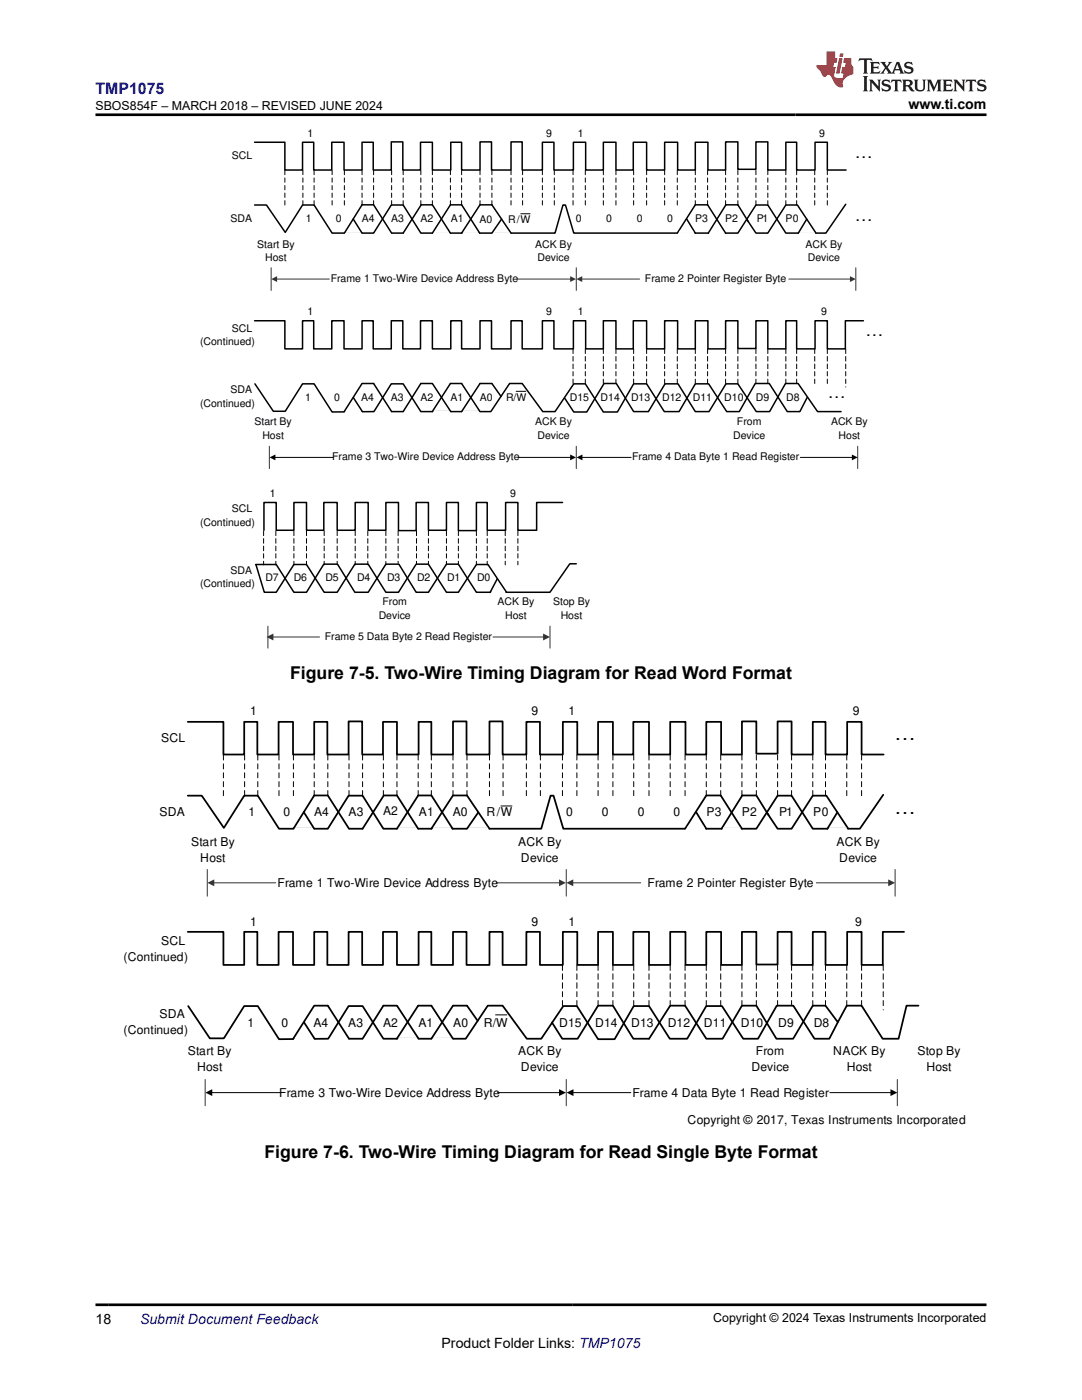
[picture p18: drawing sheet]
<svg xmlns="http://www.w3.org/2000/svg" width="216mm" height="279mm" viewBox="0 0 216 279" stroke-linecap="round" stroke-linejoin="round" font-family="sans-serif">
<defs><g id="words">
<g font-size="4.2">
<text x="178.5" y="147.7">´</text>
<text x="178.5" y="162.5">´</text>
</g>
<g font-size="3.6">
<text x="170.6" y="31.4">´</text>
<text x="170.6" y="44">´</text>
<text x="172.7" y="67.1">´</text>
<text x="165.2" y="79.4">´</text>
</g>
<g font-size="3.5">
<text x="57.9" y="135.4">Figure 7-5. Two-Wire Timing Diagram for Read Word Format</text>
<text x="52.8" y="231.1">Figure 7-6. Two-Wire Timing Diagram for Read Single Byte Format</text>
</g>
<text font-size="3.2" fill="#00f" x="19.1" y="18.7">TMP1075</text>
<g font-size="2.8">
<text x="181.3" y="21.8">www.ti.com</text>
<text x="19" y="264.2">18</text>
<text x="88.1" y="269">Product Folder Links: TMP1075</text>
</g>
<text font-size="2.8" fill="#00f" x="27.9" y="264.2">Submit Document Feedback</text>
<g font-size="2.5">
<text x="19" y="21.9">SBOS854F – MARCH 2018 – REVISED JUNE 2024</text>
<text x="142.3" y="263.9">Copyright © 2024 Texas Instruments Incorporated</text>
</g>
<g font-size="2.4">
<text x="49.9" y="142.7">1</text>
<text x="106" y="142.7">9</text>
<text x="113.4" y="142.7">1</text>
<text x="170.2" y="142.7">9</text>
<text x="32.2" y="148">SCL</text>
<text x="31.8" y="162.9">SDA</text>
<text x="49.6" y="162.9">1</text>
<text x="56.6" y="162.9">0</text>
<text x="62.7" y="162.9">A4</text>
<text x="69.6" y="162.9">A3</text>
<text x="76.4" y="162.7">A2</text>
<text x="83.6" y="162.8">A1</text>
<text x="90.3" y="162.9">A0</text>
<text x="97.1" y="162.9">R/W</text>
<text x="113" y="162.9">0</text>
<text x="120.1" y="162.9">0</text>
<text x="127.3" y="162.9">0</text>
<text x="134.4" y="162.9">0</text>
<text x="141" y="162.9">P3</text>
<text x="148" y="162.9">P2</text>
<text x="155.4" y="162.9">P1</text>
<text x="162.2" y="162.9">P0</text>
<text x="38.1" y="168.9">Start By</text>
<text x="40" y="172.1">Host</text>
<text x="103.4" y="168.9">ACK By</text>
<text x="103.9" y="172.1">Device</text>
<text x="166.9" y="168.9">ACK By</text>
<text x="167.5" y="172.1">Device</text>
<text x="55.4" y="177">Frame 1 Two-Wire Device Address Byte</text>
<text x="129.2" y="177">Frame 2 Pointer Register Byte</text>
<text x="49.9" y="184.8">1</text>
<text x="106" y="184.8">9</text>
<text x="113.4" y="184.8">1</text>
<text x="170.6" y="184.8">9</text>
<text x="24.7" y="191.8">(Continued)</text>
<text x="32.2" y="188.7">SCL</text>
<text x="31.8" y="203.2">SDA</text>
<text x="24.7" y="206.3">(Continued)</text>
<text x="49.4" y="205">1</text>
<text x="56.2" y="205">0</text>
<text x="62.5" y="205">A4</text>
<text x="69.5" y="205">A3</text>
<text x="76.4" y="205">A2</text>
<text x="83.5" y="205">A1</text>
<text x="90.4" y="205">A0</text>
<text x="96.6" y="204.9">R/W</text>
<text x="111.6" y="205">D15</text>
<text x="118.8" y="205">D14</text>
<text x="125.9" y="205">D13</text>
<text x="133.2" y="205">D12</text>
<text x="140.5" y="205">D11</text>
<text x="147.8" y="205">D10</text>
<text x="155.3" y="205">D9</text>
<text x="162.4" y="205">D8</text>
<text x="37.5" y="210.6">Start By</text>
<text x="39.3" y="213.8">Host</text>
<text x="103.4" y="210.6">ACK By</text>
<text x="103.9" y="213.8">Device</text>
<text x="149.9" y="213.8">Device</text>
<text x="150.8" y="210.6">From</text>
<text x="166.3" y="210.6">NACK By</text>
<text x="168.9" y="213.8">Host</text>
<text x="183.1" y="210.5">Stop By</text>
<text x="184.8" y="213.7">Host</text>
<text x="55.7" y="218.9">Frame 3 Two-Wire Device Address Byte</text>
<text x="126.2" y="218.9">Frame 4 Data Byte 1 Read Register</text>
<text x="137.2" y="224.3">Copyright © 2017, Texas Instruments Incorporated</text>
</g>
<g font-size="2.1">
<text x="61.4" y="27.2">1</text>
<text x="109" y="27.2">9</text>
<text x="115.3" y="27.2">1</text>
<text x="163.5" y="27.2">9</text>
<text x="46.3" y="31.7">SCL</text>
<text x="46" y="44.3">SDA</text>
<text x="61.1" y="44.3">1</text>
<text x="67" y="44.3">0</text>
<text x="72.2" y="44.3">A4</text>
<text x="78" y="44.3">A3</text>
<text x="83.9" y="44.2">A2</text>
<text x="89.9" y="44.3">A1</text>
<text x="95.7" y="44.4">A0</text>
<text x="101.4" y="44.4">R/W</text>
<text x="114.9" y="44.3">0</text>
<text x="121" y="44.3">0</text>
<text x="127" y="44.3">0</text>
<text x="133.1" y="44.3">0</text>
<text x="138.7" y="44.3">P3</text>
<text x="144.7" y="44.3">P2</text>
<text x="151" y="44.3">P1</text>
<text x="156.7" y="44.3">P0</text>
<text x="51.3" y="49.4">Start By</text>
<text x="52.9" y="52.1">Host</text>
<text x="106.8" y="49.4">ACK By</text>
<text x="107.2" y="52.1">Device</text>
<text x="160.7" y="49.4">ACK By</text>
<text x="161.2" y="52.1">Device</text>
<text x="66" y="56.3">Frame 1 Two-Wire Device Address Byte</text>
<text x="128.7" y="56.3">Frame 2 Pointer Register Byte</text>
<text x="61.4" y="62.9">1</text>
<text x="109" y="62.9">9</text>
<text x="115.3" y="62.9">1</text>
<text x="163.9" y="62.9">9</text>
<text x="39.9" y="68.9">(Continued)</text>
<text x="46.3" y="66.2">SCL</text>
<text x="39.9" y="81.2">(Continued)</text>
<text x="46" y="78.5">SDA</text>
<text x="60.9" y="80.1">1</text>
<text x="66.7" y="80.1">0</text>
<text x="72.1" y="80.1">A4</text>
<text x="78" y="80.1">A3</text>
<text x="83.9" y="80.1">A2</text>
<text x="89.9" y="80.1">A1</text>
<text x="95.8" y="80.1">A0</text>
<text x="101" y="80">R/W</text>
<text x="113.7" y="80.1">D15</text>
<text x="119.8" y="80.1">D14</text>
<text x="125.9" y="80.1">D13</text>
<text x="132.1" y="80.1">D12</text>
<text x="138.3" y="80.1">D11</text>
<text x="144.5" y="80.1">D10</text>
<text x="150.8" y="80.1">D9</text>
<text x="156.9" y="80.1">D8</text>
<text x="50.8" y="84.8">Start By</text>
<text x="52.4" y="87.5">Host</text>
<text x="106.8" y="84.8">ACK By</text>
<text x="107.2" y="87.5">Device</text>
<text x="146.3" y="87.5">Device</text>
<text x="147.1" y="84.8">From</text>
<text x="165.8" y="84.8">ACK By</text>
<text x="167.3" y="87.5">Host</text>
<text x="66.3" y="91.9">Frame 3 Two-Wire Device Address Byte</text>
<text x="126.1" y="91.9">Frame 4 Data Byte 1 Read Register</text>
<text x="53.9" y="99.2">1</text>
<text x="101.8" y="99.2">9</text>
<text x="39.9" y="104.9">(Continued)</text>
<text x="46.3" y="102.2">SCL</text>
<text x="39.9" y="117.2">(Continued)</text>
<text x="46" y="114.5">SDA</text>
<text x="53" y="116">D7</text>
<text x="58.6" y="116">D6</text>
<text x="64.9" y="116">D5</text>
<text x="71.2" y="116">D4</text>
<text x="77.2" y="116">D3</text>
<text x="83.2" y="116">D2</text>
<text x="89.2" y="116">D1</text>
<text x="95.2" y="116">D0</text>
<text x="75.6" y="123.5">Device</text>
<text x="76.3" y="120.8">From</text>
<text x="99.3" y="120.8">ACK By</text>
<text x="100.8" y="123.5">Host</text>
<text x="110.4" y="120.8">Stop By</text>
<text x="111.9" y="123.5">Host</text>
<text x="64.8" y="127.6">Frame 5 Data Byte 2 Read Register</text>
</g>
</g></defs>
<path d="M50.8 28.4h6v5.5h3.6v-5.5h2.2v5.5h3.6v-5.5h2.4v5.5h3.6v-5.5h2.3v5.5h3.6v-5.6h2.3v5.6h3.5v-5.5h2.4v5.5h3.6v-5.5h2.2v5.5h3.7v-5.6h2.3v5.6h3.9v-5.6h2.2v5.6h4v-5.5h2.3v5.5h3.9v-5.5h2.5v5.5h3.5v-5.5h2.5v5.5h3.5v-5.5h2.6v5.5h3.6v-5.5h2.6v5.5h3.5v-5.5h2.6v5.5h3.5v-5.6h2.4v5.5h3.6v-5.5h2.4v5.6h3.6v-5.5h2.2v5.5h3.6v-5.5h2.5v5.5h3.7M138.8 40.9h2.4M149 43.8l1.8 2.7h2.4l3.6-5.6h2.3l3.7 5.6M149.3 44.3l-2.1-3.4h-2.4l-3.5 5.6M168.8 40.8l-4 5.7h-8l-3.6-5.6h-2.4l-3.6 5.6h-32.7l-1.7-5.6h-.5l-1.5 5.6h-26.8l-3.6-5.6h-2.3l-3.6 5.6h-8.2l-3.6-5.6h-2.3l-3.5 5.5-3.7-5.5h-2.4" fill="none" stroke="#000" stroke-width=".3"/>
<g fill="none" stroke="#000" stroke-width=".2">
<path d="M56.8 34v.9M56.8 35.5v.9M56.8 37v.9M56.8 38.5v.9M60.4 34v.9M60.4 35.5v.9M60.4 37v.9M60.4 38.5v.9M62.7 34v.9M62.7 35.5v.9M62.7 37v.9M62.7 38.5v.9"/>
<path d="M66.3 34v.9M66.3 35.5v.9M66.3 37v.9M66.3 38.5v.9M68.7 34v.9M68.7 35.5v.9M68.7 37v.9M68.7 38.5v.9M72.2 34v.9M72.2 35.5v.9M72.2 37v.9M72.2 38.5v.9"/>
<path d="M74.5 34v.9M74.5 35.5v.9M74.5 37v.9M74.5 38.5v.9M78.1 34v.9M78.1 35.5v.9M78.1 37v.9M78.1 38.5v.9M80.4 34v.9M80.4 35.5v.9M80.4 37v.9M80.4 38.5v.9"/>
<path d="M84 34v.9M84 35.5v.9M84 37v.9M84 38.5v.9M86.3 34v.9M86.3 35.5v.9M86.3 37v.9M86.3 38.5v.9M89.9 34v.9M89.9 35.5v.9M89.9 37v.9M89.9 38.5v.9"/>
<path d="M92.1 34v.9M92.1 35.5v.9M92.1 37v.9M92.1 38.5v.9M95.8 34v.9M95.8 35.5v.9M95.8 37v.9M95.8 38.5v.9M98.2 34v.9M98.2 35.5v.9M98.2 37v.9M98.2 38.5v.9"/>
<path d="M102 34v.9M102 35.5v.9M102 37v.9M102 38.5v.9M104.3 34v.9M104.3 35.5v.9M104.3 37v.9M104.3 38.5v.9M108.2 34v.9M108.2 35.5v.9M108.2 37v.9M108.2 38.5v.9"/>
<path d="M110.6 34v.9M110.6 35.5v.9M110.6 37v.9M110.6 38.5v.9M114.3 34v.9M114.3 35.5v.9M114.3 37v.9M114.3 38.5v.9M116.8 34v.9M116.8 35.5v.9M116.8 37v.9M116.8 38.5v.9"/>
<path d="M120.4 34v.9M120.4 35.5v.9M120.4 37v.9M120.4 38.5v.9M122.9 34v.9M122.9 35.5v.9M122.9 37v.9M122.9 38.5v.9M126.4 34v.9M126.4 35.5v.9M126.4 37v.9M126.4 38.5v.9"/>
<path d="M129 34v.9M129 35.5v.9M129 37v.9M129 38.5v.9M132.6 34v.9M132.6 35.5v.9M132.6 37v.9M132.6 38.5v.9M135.1 34v.9M135.1 35.5v.9M135.1 37v.9M135.1 38.5v.9"/>
<path d="M138.7 34v.9M138.7 35.5v.9M138.7 37v.9M138.7 38.5v.9M141.2 34v.9M141.2 35.5v.9M141.2 37v.9M141.2 38.5v.9M144.8 34v.9M144.8 35.5v.9M144.8 37v.9M144.8 38.5v.9"/>
<path d="M147.2 34v.9M147.2 35.5v.9M147.2 37v.9M147.2 38.5v.9M150.8 34v.9M150.8 35.5v.9M150.8 37v.9M150.8 38.5v.9M156.8 34v.9M156.8 35.5v.9M156.8 37v.9M156.8 38.5v.9"/>
<path d="M159 34v.9M159 35.5v.9M159 37v.9M159 38.5v.9M162.6 34v.9M162.6 35.5v.9M162.6 37v.9M162.6 38.5v.9M165.1 34v.9M165.1 35.5v.9M165.1 37v.9M165.1 38.5v.9"/>
<path d="M56.8 40v.9M60.4 40v.9M62.7 40v.9M66.3 40v.9M68.7 40v.9M72.2 40v.9M74.5 40v.9M78.1 40v.9M80.4 40v.9M84 40v.9M86.3 40v.9M89.9 40v.9"/>
<path d="M92.1 40v.9M95.8 40v.9M98.2 40v.9M102 40v.9M104.3 40v.9M108.2 40v.9M110.6 40v.9M114.3 40v.9M116.8 40v.9M120.4 40v.9M122.9 40v.9M126.4 40v.9"/>
<path d="M129 40v.9M132.6 40v.9M135.1 40v.9M138.7 40v.9M141.2 40v.9M144.8 40v.9M147.2 40v.9M150.8 40v.9M156.8 40v.9M159 40v.9M162.6 40v.9M165.1 40v.9"/>
</g>
<path d="M54.1 53.4v4.6M55.1 55.7h10.6M115 53.4v4.6M170.8 53.4v4.6" fill="none" stroke="#323436" stroke-width=".2"/>
<path d="M54.1 55.7l1.2-.6v1.2z" fill="#323436"/>
<path d="M157.4 55.7h12.3" fill="none" stroke="#323436" stroke-width=".2"/>
<path d="M169.6 55.1l1.2 .6-1.2 .6z" fill="#323436"/>
<path d="M116 55.7h11.6" fill="none" stroke="#323436" stroke-width=".2"/>
<path d="M115 55.7l1.2-.6v1.2z" fill="#323436"/>
<path d="M103.1 55.7h10.8" fill="none" stroke="#323436" stroke-width=".2"/>
<path d="M113.8 55.1l1.1 .6-1.1 .6z" fill="#323436"/>
<path d="M168.8 77.2v.1M53.7 89.1v4.4M115 89.1v4.4M171.1 89.1v4.4M53.5 125v4.4M54.4 127.1h9.4M109.7 125v4.4" fill="none" stroke="#323436" stroke-width=".2"/>
<g fill="none" stroke="#000" stroke-width=".2">
<path d="M153.2 34v.9M153.2 35.5v.9M153.2 37v.9M153.2 38.5v.9M103.9 42.7h1.9M153.2 40v.9M114.3 69.6v1M114.3 71.1v1M114.3 72.7v.9M114.3 74.2v.8M114.3 75.7v.8M116.8 69.6v1"/>
<path d="M116.8 71.1v1M116.8 72.7v.9M116.8 74.2v.8M116.8 75.7v.8M120.4 69.6v1M120.4 71.1v1M120.4 72.7v.9M120.4 74.2v.8M120.4 75.7v.8M122.9 69.6v1M122.9 71.1v1M122.9 72.7v.9"/>
<path d="M122.9 74.2v.8M122.9 75.7v.8M126.4 69.6v1M126.4 71.1v1M126.4 72.7v.9M126.4 74.2v.8M126.4 75.7v.8M129 69.6v1M129 71.1v1M129 72.7v.9M129 74.2v.8M129 75.7v.8"/>
<path d="M132.6 69.6v1M132.6 71.1v1M132.6 72.7v.9M132.6 74.2v.8M132.6 75.7v.8M135.1 69.6v1M135.1 71.1v1M135.1 72.7v.9M135.1 74.2v.8M135.1 75.7v.8M138.7 69.6v1M138.7 71.1v1"/>
<path d="M138.7 72.7v.9M138.7 74.2v.8M138.7 75.7v.8M141.2 69.6v1M141.2 71.1v1M141.2 72.7v.9M141.2 74.2v.8M141.2 75.7v.8M144.8 69.6v1M144.8 71.1v1M144.8 72.7v.9M144.8 74.2v.8"/>
<path d="M144.8 75.7v.8M147.2 69.6v1M147.2 71.1v1M147.2 72.7v.9M147.2 74.2v.8M147.2 75.7v.8M150.8 69.6v1M150.8 71.1v1M150.8 72.7v.9M150.8 74.2v.8M150.8 75.7v.8M153.2 69.6v1"/>
<path d="M153.2 71.1v1M153.2 72.7v.9M153.2 74.2v.8M153.2 75.7v.8M156.8 69.6v1M156.8 71.1v1M156.8 72.7v.9M156.8 74.2v.8M156.8 75.7v.8M159 69.6v1M159 71.1v1M159 72.7v.9"/>
<path d="M159 74.2v.8M159 75.7v.8M162.6 69.6v1M162.6 71.1v1M162.6 72.7v.9M162.6 74.2v.8M162.6 75.7v.8M165.1 69.6v1M165.1 71.1v1M165.1 72.7v.9M165.1 74.2v.8M165.1 75.7v.8"/>
<path d="M168.8 69.6v1M168.8 71.1v1M168.8 72.7v.9M168.8 74.2v.8M168.8 75.7v.8M52.6 106v.9M52.6 107.5v.9M52.6 109v.9M52.6 110.5v.9M52.6 112v.7M55 106v.9M55 107.5v.9"/>
<path d="M55 109v.9M55 110.5v.9M55 112v.7M58.6 106v.9M58.6 107.5v.9M58.6 109v.9M58.6 110.5v.9M58.6 112v.7M61.2 106v.9M61.2 107.5v.9M61.2 109v.9M61.2 110.5v.9"/>
<path d="M61.2 112v.7M64.7 106v.9M64.7 107.5v.9M64.7 109v.9M64.7 110.5v.9M64.7 112v.7M67.3 106v.9M67.3 107.5v.9M67.3 109v.9M67.3 110.5v.9M67.3 112v.7M70.9 106v.9"/>
<path d="M70.9 107.5v.9M70.9 109v.9M70.9 110.5v.9M70.9 112v.7M73.4 106v.9M73.4 107.5v.9M73.4 109v.9M73.4 110.5v.9M73.4 112v.7M77 106v.9M77 107.5v.9M77 109v.9"/>
<path d="M77 110.5v.9M77 112.1v.6M79.4 106v.9M79.4 107.5v.9M79.4 109v.9M79.4 110.5v.9M79.4 112v.4M83.1 106v.9M83.1 107.5v.9M83.1 109v.9M83.1 110.5v.9M83.1 112v.6"/>
<path d="M85.5 106v.9M85.5 107.5v.9M85.5 109v.9M85.5 110.5v.9M85.5 112v.7M89.1 106v.9M89.1 107.5v.9M89.1 109v.9M89.1 110.5v.9M89.1 112v.7M91.5 106v.9M91.5 107.5v.9"/>
<path d="M91.5 109v.9M91.5 110.5v.9M91.5 112v.7M95.1 106v.9M95.1 107.5v.9M95.1 109v.9M95.1 110.5v.9M95.1 112v.7M97.2 106v.9M97.2 107.5v.9M97.2 109v.9M97.2 110.5v.9"/>
<path d="M97.2 112v.7M100.8 106v.9M100.8 107.5v.9M100.8 109v.9M100.8 110.5v.9M100.8 112v.7M103.3 106v.9M103.3 107.5v.9M103.3 109v.9M103.3 110.5v.9M103.3 112v.7"/>
</g>
<path d="M50.8 64h6v5.6h3.6v-5.6h2.2v5.6h3.6v-5.6h2.4v5.6h3.6v-5.6h2.3v5.6h3.6v-5.6h2.3v5.6h3.5v-5.6h2.4v5.6h3.6v-5.6h2.2v5.6h3.7v-5.6h2.3v5.6h3.9v-5.6h2.2v5.6h4v-5.6h2.3v5.6h3.9v-5.6h2.5v5.6h3.5v-5.6h2.5v5.6h3.5v-5.6h2.6v5.6h3.6v-5.6h2.6v5.6h3.5v-5.6h2.6v5.6h3.5v-5.6h2.4v5.6h3.6v-5.6h2.4v5.6h3.6v-5.6h2.2v5.6h3.6v-5.6h2.5v5.6h3.6v-5.6h3.6M50.9 76.6l3.6 5.5h2.4l3.5-5.5h2.3l3.6 5.6 8.3-.1 3.5-5.5h2.3l3.6 5.5h13.9l3.8-5.6h2.5l4.1 5.6h2.5l3.7-5.5h2.3l3.6 5.6h2.8l3.2-5.6h2.6l3.6 5.5h2.9l3.2-5.5h2.7l3.6 5.5h2.5l3.2-5.6h2.8l3.6 5.6h2.5l1.5-2.8M112.7 79.5l1.8 2.7h2.6l3.4-5.7h2.5l3.4 5.6h3l3.3-5.5h2.6l3.4 5.5h2.8l3.4-5.5h2.3l3.7 5.5h2.7l3.1-5.6h2.6l3.8 5.6h4.7M51.1 112.7l1.6 5.5h2.4l3.5-5.5h2.6l3.5 5.5h2.6l3.5-5.6h2.7l3.5 5.6h2.5l3.5-5.6h2.5l3.6 5.6h2.4l3.6-5.5h2.3l3.6 5.4M112.3 100.3h-5.2v5.5h-3.8v-5.5h-2.4v5.5h-3.7v-5.5h-2.1v5.6h-3.6v-5.6h-2.4v5.5h-3.6v-5.5h-2.5v5.6h-3.5v-5.6h-2.5v5.5h-3.5v-5.5h-2.6v5.5h-3.6v-5.5h-2.7v5.5h-3.4v-5.5h-2.6v5.5h-3.5v-5.5h-2.4v5.5M115 112.5h-1.3l-4 5.7h-14.6l-3.6-5.6h-2.4l-3.6 5.6h-2.5l-3.4-5.6h-2.6l-3.5 5.6h-2.7l-3.5-5.6h-2.7l-3.4 5.6h-2.6l-3.5-5.5h-4.1" fill="none" stroke="#000" stroke-width=".3"/>
<path d="M53.2 127.1l1.4-.7v1.4z" fill="#323436"/>
<path d="M98.4 127.1h10.1" fill="none" stroke="#323436" stroke-width=".2"/>
<path d="M108.4 126.4l1.3 .7-1.3 .7z" fill="#323436"/>
<path d="M103 78.1h1.9M54.8 91.3h11.7M103.3 91.3h10.6M116.1 91.3h9.8M159.7 91.3h10.4" fill="none" stroke="#000" stroke-width=".2"/>
<path d="M53.8 91.3l1.2-.6v1.2zM113.8 90.7l1.1 .6-1.1 .6zM115.1 91.3l1.1-.6v1.2zM170 90.7l1.1 .6-1.1 .6z" fill="#000"/>
<path d="M141.2 40.9l3.6 5.6" fill="none" stroke="#000" stroke-width=".3"/>
<g fill="#fff">
<path d="M141.6 46.3h2.9l.3 .6h-3.5z" fill-rule="evenodd"/>
<path d="M92.4 46.3h3l.4 .6h-3.7z" fill-rule="evenodd"/>
</g>
<path d="M92.1 40.9h-2.2l-3.6 5.6M92.1 46.5l3.7-5.6h2.4l3.8 5.6M92.1 40.9l3.6 5.6" fill="none" stroke="#000" stroke-width=".3"/>
<path d="M86.6 46.3h3l.3 .6h-3.6z" fill-rule="evenodd" fill="#fff"/>
<path d="M72.2 40.9h2.3M74.5 40.9l3.6 5.6M78.2 46.5h2.2l3.6-5.6h2.3l3.6 5.6M95.8 76.5h2.4l1.8 2.6" fill="none" stroke="#000" stroke-width=".3"/>
<path d="M92.4 81.9h3.2l.4 .7h-4z" fill-rule="evenodd" fill="#fff"/>
<path d="M86.3 82.1l3.6-5.6h2.2l3.7 5.6" fill="none" stroke="#000" stroke-width=".3"/>
<path d="M86.6 81.9h3.1l.4 .7h-3.8z" fill-rule="evenodd" fill="#fff"/>
<path d="M72.3 76.5h2.2l3.6 5.6h2.3M86.2 76.5h-2.2l-3.6 5.6M86.3 76.5l3.6 5.6" fill="none" stroke="#000" stroke-width=".3"/>
<path d="M68.9 46.3h3.1l.4 .6h-3.9z" fill-rule="evenodd" fill="#fff"/>
<path d="M70.5 43.7l1.7 2.8" fill="none" stroke="#000" stroke-width=".3"/>
<path d="M69 81.9h3l.4 .6h-3.8z" fill-rule="evenodd" fill="#fff"/>
<path d="M70.5 79.4l1.8 2.7" fill="none" stroke="#000" stroke-width=".3"/>
<path d="M159.5 46.3h3l.3 .6h-3.6z" fill-rule="evenodd" fill="#fff"/>
<path d="M161 43.7l-1.7 2.8" fill="none" stroke="#000" stroke-width=".3"/>
<path d="M98.1 117.9h2.6l.3 .7h-3.2z" fill-rule="evenodd" fill="#fff"/>
<path d="M99.2 115.5l-1.4 2.7" fill="none" stroke="#000" stroke-width=".3"/>
<path d="M98.4 46.3h3.3l.3 .6h-4z" fill-rule="evenodd" fill="#fff"/>
<path d="M72.2 40.9l-3.5 5.6M100.1 43.7l-1.9 2.8M72.2 76.5l-3.5 5.6M95.8 76.5l-3.7 5.6" fill="none" stroke="#000" stroke-width=".3"/>
<path d="M135.4 46.3h3l.4 .6h-3.8z" fill-rule="evenodd" fill="#fff"/>
<path d="M137 43.7l1.7 2.8M138.7 40.9l-3.6 5.6" fill="none" stroke="#000" stroke-width=".3"/>
<path d="M135.7 46h2.5l.3 .4h-3.1z" fill-rule="evenodd" fill="#fff"/>
<path d="M37.5 144.1h7.1v6.5h4.1v-6.5h2.6v6.5h4.3v-6.5h2.9v6.5h4.2v-6.5h2.6v6.5h4.3v-6.6h2.7v6.6h4.1v-6.5h2.8v6.5h4.3v-6.5h2.6v6.5h4.3v-6.6h2.7v6.6h4.6v-6.6h2.6v6.6h4.7v-6.5h2.7v6.5h4.6v-6.5h2.9v6.5h4.1v-6.5h3v6.5h4.1v-6.5h3.1v6.5h4.2v-6.5h3.1v6.5h4.1v-6.5h3v6.5h4.1v-6.6h2.9v6.4h4.3v-6.4h2.8v6.6h4.2v-6.5h2.5v6.5h4.3v-6.5h2.9v6.5h4.4M141 158.8h2.8M176.2 158.6l-4.6 6.8h-9.4l-4.2-6.6h-2.8l-4.3 6.6h-38.5l-2-6.6h-.5l-1.9 6.6h-31.5l-4.2-6.6h-2.7l-4.2 6.6h-9.7l-4.3-6.6h-2.7l-4 6.4-4.4-6.4h-2.8M153.1 162.2l2.1 3.2h2.8l4.2-6.6h2.7l4.3 6.5M153.4 162.7l-2.5-3.9h-2.8l-4.1 6.6" fill="none" stroke="#000" stroke-width=".35"/>
<g fill="none" stroke="#000" stroke-width=".2">
<path d="M44.6 150.7v1M44.6 152.4v1.1M44.6 154.2v1M44.6 156v1M44.6 157.8v1M48.8 150.7v1M48.8 152.4v1.1M48.8 154.2v1M48.8 156v1M48.8 157.8v1M51.4 150.7v1M51.4 152.4v1.1"/>
<path d="M51.4 154.2v1M51.4 156v1M51.4 157.8v1M55.7 150.7v1M55.7 152.4v1.1M55.7 154.2v1M55.7 156v1M55.7 157.8v1M58.5 150.7v1M58.5 152.4v1.1M58.5 154.2v1M58.5 156v1"/>
<path d="M58.5 157.8v1M62.7 150.7v1M62.7 152.4v1.1M62.7 154.2v1M62.7 156v1M62.7 157.8v1M65.4 150.7v1M65.4 152.4v1.1M65.4 154.2v1M65.4 156v1M65.4 157.8v1M69.6 150.7v1"/>
<path d="M69.6 152.4v1.1M69.6 154.2v1M69.6 156v1M69.6 157.8v1M72.3 150.7v1M72.3 152.4v1.1M72.3 154.2v1M72.3 156v1M72.3 157.8v1M76.5 150.7v1M76.5 152.4v1.1M76.5 154.2v1"/>
<path d="M76.5 156v1M76.5 157.8v1M79.2 150.7v1M79.2 152.4v1.1M79.2 154.2v1M79.2 156v1M79.2 157.8v1M83.4 150.7v1M83.4 152.4v1.1M83.4 154.2v1M83.4 156v1M83.4 157.8v1"/>
<path d="M86.1 150.7v1M86.1 152.4v1.1M86.1 154.2v1M86.1 156v1M86.1 157.8v1M90.4 150.7v1M90.4 152.4v1.1M90.4 154.2v1M90.4 156v1M90.4 157.8v1M93.2 150.7v1M93.2 152.4v1.1"/>
<path d="M93.2 154.2v1M93.2 156v1M93.2 157.8v1M97.7 150.7v1M97.7 152.4v1.1M97.7 154.2v1M97.7 156v1M97.7 157.8v1M100.4 150.7v1M100.4 152.4v1.1M100.4 154.2v1M100.4 156v1"/>
<path d="M100.4 157.8v1M105 150.7v1M105 152.4v1.1M105 154.2v1M105 156v1M105 157.8v1M107.8 150.7v1M107.8 152.4v1.1M107.8 154.2v1M107.8 156v1M107.8 157.8v1M112.2 150.7v1"/>
<path d="M112.2 152.4v1.1M112.2 154.2v1M112.2 156v1M112.2 157.8v1M115.1 150.7v1M115.1 152.4v1.1M115.1 154.2v1M115.1 156v1M115.1 157.8v1M119.3 150.7v1M119.3 152.4v1.1M119.3 154.2v1"/>
<path d="M119.3 156v1M119.3 157.8v1M122.3 150.7v1M122.3 152.4v1.1M122.3 154.2v1M122.3 156v1M122.3 157.8v1M126.5 150.7v1M126.5 152.4v1.1M126.5 154.2v1M126.5 156v1M126.5 157.8v1"/>
<path d="M129.5 150.7v1M129.5 152.4v1.1M129.5 154.2v1M129.5 156v1M129.5 157.8v1M133.7 150.7v1M133.7 152.4v1.1M133.7 154.2v1M133.7 156v1M133.7 157.8v1M136.7 150.7v1M136.7 152.4v1.1"/>
<path d="M136.7 154.2v1M136.7 156v1M136.7 157.8v1M140.9 150.7v1M140.9 152.4v1.1M140.9 154.2v1M140.9 156v1M140.9 157.8v1M143.8 150.7v1M143.8 152.4v1.1M143.8 154.2v1M143.8 156v1"/>
<path d="M143.8 157.8v1M148 150.7v1M148 152.4v1.1M148 154.2v1M148 156v1M148 157.8v1M150.9 150.7v1M150.9 152.4v1.1M150.9 154.2v1M150.9 156v1M150.9 157.8v1M155.2 150.7v1"/>
<path d="M155.2 152.4v1.1M155.2 154.2v1M155.2 156v1M155.2 157.8v1M162.2 150.7v1M162.2 152.4v1.1M162.2 154.2v1M162.2 156v1M162.2 157.8v1M164.7 150.7v1M164.7 152.4v1.1M164.7 154.2v1"/>
<path d="M164.7 156v1M164.7 157.8v1M169 150.7v1M169 152.4v1.1M169 154.2v1M169 156v1M169 157.8v1M171.9 150.7v1M171.9 152.4v1.1M171.9 154.2v1M171.9 156v1M171.9 157.8v1"/>
</g>
<path d="M41.4 173.5v5.4M42.6 176.2h12.4M113 173.5v5.4M178.6 173.5v5.4" fill="none" stroke="#323436" stroke-width=".2"/>
<path d="M41.4 176.2l1.4-.7v1.4z" fill="#323436"/>
<path d="M162.9 176.2h14.5" fill="none" stroke="#323436" stroke-width=".2"/>
<path d="M177.2 175.5l1.4 .7-1.4 .7z" fill="#323436"/>
<path d="M114.2 176.2h13.7" fill="none" stroke="#323436" stroke-width=".2"/>
<path d="M113 176.2l1.4-.7v1.4z" fill="#323436"/>
<path d="M99 176.2h12.7" fill="none" stroke="#323436" stroke-width=".2"/>
<path d="M111.6 175.5l1.3 .7-1.3 .7z" fill="#323436"/>
<path d="M40.9 215.4v5.3M113 215.4v5.3M176.2 201.5v.1M179.1 215.4v5.3" fill="none" stroke="#323436" stroke-width=".2"/>
<g fill="none" stroke="#000" stroke-width=".2">
<path d="M158 150.7v1M158 152.4v1.1M158 154.2v1M158 156v1M158 157.8v1M99.9 160.9h2.3M112.2 192.6v1.1M112.2 194.4v1.1M112.2 196.1v1.1M112.2 197.9v1M112.2 199.7v1M115.1 192.6v1.1"/>
<path d="M115.1 194.4v1.1M115.1 196.1v1.1M115.1 197.9v1M115.1 199.7v1M119.3 192.6v1.1M119.3 194.4v1.1M119.3 196.1v1.1M119.3 197.9v1M119.3 199.7v1M122.3 192.6v1.1M122.3 194.4v1.1M122.3 196.1v1.1"/>
<path d="M122.3 197.9v1M122.3 199.7v1M126.5 192.6v1.1M126.5 194.4v1.1M126.5 196.1v1.1M126.5 197.9v1M126.5 199.7v1M129.5 192.6v1.1M129.5 194.4v1.1M129.5 196.1v1.1M129.5 197.9v1M129.5 199.7v1"/>
<path d="M133.7 192.6v1.1M133.7 194.4v1.1M133.7 196.1v1.1M133.7 197.9v1M133.7 199.7v1M136.7 192.6v1.1M136.7 194.4v1.1M136.7 196.1v1.1M136.7 197.9v1M136.7 199.7v1M140.9 192.6v1.1M140.9 194.4v1.1"/>
<path d="M140.9 196.1v1.1M140.9 197.9v1M140.9 199.7v1M143.8 192.6v1.1M143.8 194.4v1.1M143.8 196.1v1.1M143.8 197.9v1M143.8 199.7v1M148 192.6v1.1M148 194.4v1.1M148 196.1v1.1M148 197.9v1"/>
<path d="M148 199.7v1M150.9 192.6v1.1M150.9 194.4v1.1M150.9 196.1v1.1M150.9 197.9v1M150.9 199.7v1M155.2 192.6v1.1M155.2 194.4v1.1M155.2 196.1v1.1M155.2 197.9v1M155.2 199.7v1M158 192.6v1.1"/>
<path d="M158 194.4v1.1M158 196.1v1.1M158 197.9v1M158 199.7v1M162.2 192.6v1.1M162.2 194.4v1.1M162.2 196.1v1.1M162.2 197.9v1M162.2 199.7v1M164.7 192.6v1.1M164.7 194.4v1.1M164.7 196.1v1.1"/>
<path d="M164.7 197.9v1M164.7 199.7v1M169 192.6v1.1M169 194.4v1.1M169 196.1v1.1M169 197.9v1M169 199.7v1M171.9 192.6v1.1M171.9 194.4v1.1M171.9 196.1v1.1M171.9 197.9v1M171.9 199.7v1"/>
<path d="M176.2 192.6v1.1M176.2 194.4v1.1M176.2 196.1v1.1M176.2 197.9v1M176.2 199.7v1M42.2 218.1h13.8M98.9 202.5h2.2M99.3 218.1h12.4M114.3 218.1h11.6M165.6 218.1h12.3"/>
</g>
<path d="M143.8 158.8l4.2 6.6M37.5 186h7.1v6.6h4.1v-6.6h2.6v6.6h4.3v-6.6h2.9v6.6h4.2v-6.6h2.6v6.6h4.3v-6.6h2.7v6.6h4.1v-6.6h2.8v6.6h4.3v-6.6h2.6v6.6h4.3v-6.6h2.7v6.6h4.6v-6.6h2.6v6.6h4.7v-6.6h2.7v6.6h4.6v-6.6h2.9v6.6h4.1v-6.6h3v6.6h4.1v-6.6h3.1v6.6h4.2v-6.6h3.1v6.6h4.1v-6.6h3v6.6h4.1v-6.6h2.9v6.5h4.3v-6.5h2.8v6.6h4.2v-6.6h2.5v6.6h4.3v-6.6h2.9v6.6h4.3v-6.6h4.2M37.5 200.8l4.4 6.4h2.8l4-6.4h2.7l4.3 6.6 9.8-.1 4.1-6.5h2.7l4.2 6.5h16.4l4.4-6.6h3l4.8 6.6h2.9l4.4-6.5h2.7l4.2 6.6h3.3l3.9-6.6h3l4.1 6.5h3.5l3.8-6.5h3.2l4.2 6.5h3l3.7-6.6h3.3l4.2 6.6h3l1.7-3.3" fill="none" stroke="#000" stroke-width=".35"/>
<path d="M41 218.1l1.4-.7v1.3zM111.6 217.4l1.3 .7-1.3 .6zM113.1 218.1l1.3-.7v1.3zM177.7 217.4l1.4 .7-1.4 .6z" fill="#000"/>
<g fill="#fff">
<path d="M144.4 165.1h3.3l.3 .8h-4z" fill-rule="evenodd"/>
<path d="M86.4 165.1h3.6l.4 .8h-4.4z" fill-rule="evenodd"/>
</g>
<path d="M86.1 158.8h-2.7l-4.2 6.6M86.1 158.8l4.2 6.6M86.1 165.4l4.3-6.6h2.8l4.5 6.6" fill="none" stroke="#000" stroke-width=".35"/>
<path d="M79.6 165.1h3.5l.4 .7h-4.3z" fill-rule="evenodd" fill="#fff"/>
<path d="M62.7 158.8h2.6M65.4 158.8l4.2 6.6M69.7 165.4h2.6l4.3-6.6h2.6l4.2 6.6M90.4 200.7h2.8l2.1 3" fill="none" stroke="#000" stroke-width=".35"/>
<path d="M86.4 207h3.8l.4 .9h-4.7z" fill-rule="evenodd" fill="#fff"/>
<path d="M79.2 207.3l4.2-6.6h2.7l4.3 6.6" fill="none" stroke="#000" stroke-width=".35"/>
<path d="M79.6 207h3.6l.4 .8h-4.4z" fill-rule="evenodd" fill="#fff"/>
<path d="M62.8 200.7h2.6l4.2 6.6h2.7M79.1 200.7h-2.6l-4.2 6.6M79.2 200.7l4.3 6.6" fill="none" stroke="#000" stroke-width=".35"/>
<path d="M58.8 165.2h3.7l.4 .7h-4.6z" fill-rule="evenodd" fill="#fff"/>
<path d="M60.6 162.1l2.1 3.3" fill="none" stroke="#000" stroke-width=".35"/>
<path d="M58.9 207.1h3.6l.4 .7h-4.5z" fill-rule="evenodd" fill="#fff"/>
<path d="M60.7 204.1l2.1 3.2" fill="none" stroke="#000" stroke-width=".35"/>
<path d="M165.4 165.1h3.5l.4 .8h-4.3z" fill-rule="evenodd" fill="#fff"/>
<path d="M167.1 162.1l-2 3.3" fill="none" stroke="#000" stroke-width=".35"/>
<path d="M93.4 165.2h3.9l.4 .7h-4.7z" fill-rule="evenodd" fill="#fff"/>
<path d="M62.7 158.8l-4.2 6.6M95.4 162.1l-2.2 3.3M62.7 200.7l-4.2 6.6M90.4 200.7l-4.3 6.6" fill="none" stroke="#000" stroke-width=".35"/>
<path d="M136.9 165.1h3.7l.4 .8h-4.5z" fill-rule="evenodd" fill="#fff"/>
<path d="M140.9 158.8l-4.2 6.6M138.9 162.1l2 3.3" fill="none" stroke="#000" stroke-width=".35"/>
<path d="M137.4 164.8h2.9l.3 .4h-3.6z" fill-rule="evenodd" fill="#fff"/>
<path d="M183.3 200.7h-2.4l-1.6 6.6h-3.2l-4.2-6.6h-2.9l-1.8 3.3-2.5-3.3h-2.5l-3.9 6.6h-3.4l-4-6.6h-2.9l-3.8 6.6h-3.3l-4.2-6.6h-3l-4.2 6.6h-3.1l-4.1-6.6h-3l-4 6.6h-3.1l-2.1-3.2" fill="none" stroke="#000" stroke-width=".35"/>
<path d="M171.5 11.6l-.2 .6 .5-.2h.6v.1v2.2l-.2 .4h1l-.2-.4v-2.2v-.1h.5l.5 .2-.1-.6zM173.6 12.4l.2 .3v1.6l-.2 .4h1.9l.1-.6a1.08 1.08 0 0 1-1.3 .2v-.7h.6l.4 .2v-.7l-.4 .2h-.6v-.5l.2-.2a1 1 0 0 1 1 .3l-.1-.5zM175.7 12.4l.9 1.1-1 1.2h.9l-.2-.2 .5-.8 .4 .8-.2 .2h1.6l-.2-.2 .2-.5h.9l.1 .5-.1 .2h.9l-.2-.4-.8-1.9h-.5l-.9 2.1-.9-1.1 .9-1h-.8l.2 .2-.4 .6-.4-.6 .2-.2zM179 12.8l.4 1h-.7zM180.7 12.5a.65 .65 0 0 0-.2 .7 .65 .65 0 0 0 .6 .5l.6 .1 .1 .3a.79 .79 0 0 1-.7 .4 .79 .79 0 0 1-.7-.5l.1 .7 .2-.1a.93 .93 0 0 0 1.1 0 .93 .93 0 0 0 .4-.9 1.46 1.46 0 0 0-1.2-.6l-.1-.3a1.09 1.09 0 0 1 1.2 .2l-.2-.6-.1 .1-.5-.2zM172.2 15.2l.2 .4v2.2l-.2 .4h1l-.2-.4v-2.2l.2-.4zM173.4 15.9l.2 .4v1.5l-.2 .4h.8l-.3-.4 .1-1.3 1.6 1.8v-2l.2-.4h-.7l.1 .2 .1 1.1-1.2-1.3zM176.2 16a.65 .65 0 0 0-.2 .8 .65 .65 0 0 0 .6 .4l.6 .2 .1 .2a.79 .79 0 0 1-.7 .4 .79 .79 0 0 1-.7-.5l.1 .7 .2-.1a.93 .93 0 0 0 1.1 .1 .93 .93 0 0 0 .4-1 1.46 1.46 0 0 0-1.2-.5l-.1-.4a1.09 1.09 0 0 1 1.2 .2l-.1-.6-.2 .1-.5-.1zM177.9 15.9l-.1 .6a.63 .63 0 0 1 .8-.3v1.6l-.3 .4h1l-.2-.4v-1.6a.66 .66 0 0 1 .8 .3l-.1-.6zM180 15.9l.2 .4v1.5l-.2 .4h1l-.2-.2-.1-.7h.5l.1 .2a.79 .79 0 0 0 1.2 .6l-1-.9a.61 .61 0 0 0 .6-.6 .61 .61 0 0 0-.5-.7zM180.8 16.2h.1a.47 .47 0 0 1 .5 .1 .47 .47 0 0 1 .1 .5l-.1 .1-.7 .1zM182.3 15.9l.2 .2a2.27 2.27 0 0 0 .4 2 1.04 1.04 0 0 0 1.7-.7v-1.3l.2-.2h-.8l.2 .4v1.1a.6 .6 0 0 1-.6 .6 .6 .6 0 0 1-.6-.6v-1.1l.3-.4zM184.9 15.9l.2 .4v1.5l-.2 .4h.8l-.3-.4v-1.4l.9 1.9 .9-1.9v1.4l-.3 .4h1l-.2-.4v-1.5l.2-.4h-.8l-.7 1.5-.6-1.5zM188.1 15.9l.2 .4v1.5l-.2 .4h1.9l.1-.6a1.09 1.09 0 0 1-1.3 .2v-.7h.6l.4 .2v-.6l-.4 .2h-.6v-.6l.2-.1a1.01 1.01 0 0 1 1 .3l-.1-.6zM190.2 15.9l.3 .4v1.5l-.3 .4h.8l-.2-.4v-1.3l1.6 1.8v-2l.2-.4h-.7l.2 .2v1.1l-1.2-1.3zM192.8 15.9l-.1 .6a.63 .63 0 0 1 .8-.3v1.6l-.3 .4h1l-.2-.4v-1.6a.66 .66 0 0 1 .8 .3l-.1-.6zM195.2 16a.65 .65 0 0 0-.2 .8 .65 .65 0 0 0 .6 .4l.6 .2 .2 .2a.79 .79 0 0 1-.7 .4 .79 .79 0 0 1-.7-.5l.1 .7 .2-.1a.93 .93 0 0 0 1 .1 .93 .93 0 0 0 .5-1 1.46 1.46 0 0 0-1.3-.5v-.4a1.09 1.09 0 0 1 1.2 .2l-.2-.6-.2 .1-.5-.1z" fill="#231f20"/>
<path d="M164.9 10.3v2.7h-2l.1 .4 .8 1a.95 .95 0 0 0 1 .9 .59 .59 0 0 1 .5-.4 .59 .59 0 0 1 .5 .3l.4 .8a1.59 1.59 0 0 0 2.1 1.4 1.61 1.61 0 0 1 1-2.3l1-.3-.1-1.5a1.59 1.59 0 0 1-.3-1.7h-1.5l-.2 .9h.6l-.2 .9h-.5l-.2 .9v.3l.4 .1-.1 .9h-.7a.73 .73 0 0 1-1-.7l.3-1.5h-.5l.1-.9h.5l.2-.9h-.5v-1.3zM167.4 11.6l-.6 3.1h.7l.6-3.1zM167.6 10.7l-.1 .6h.7l.1-.6z" fill="#ed1c24"/>
<path d="M19 22.9h177.8M19 260.4h177.8" fill="none" stroke="#000" stroke-width=".53"/>
<use href="#words"/>
</svg>
